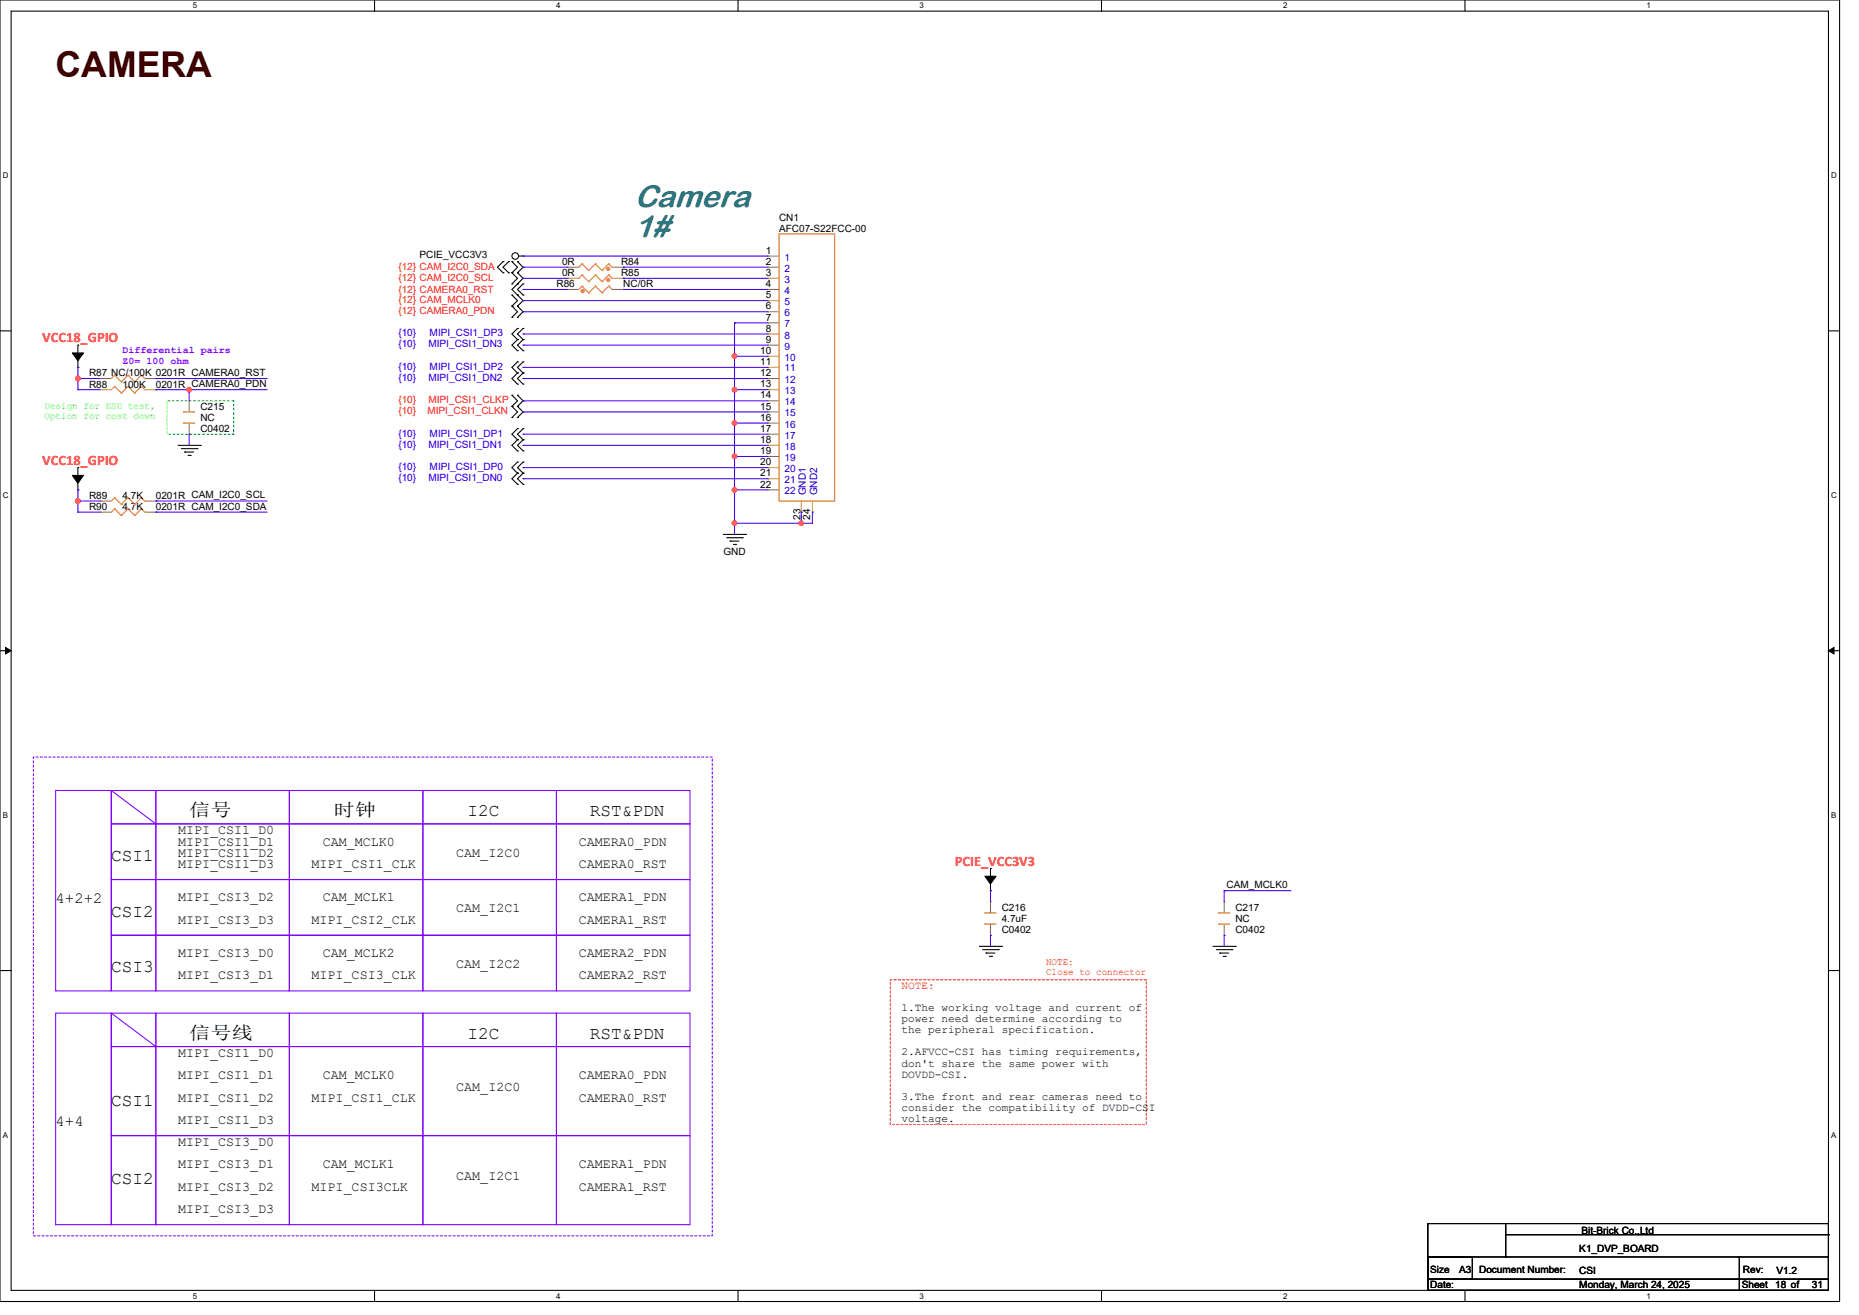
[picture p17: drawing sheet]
<svg xmlns="http://www.w3.org/2000/svg" width="297mm" height="210mm" viewBox="0 0 297 210" stroke-linecap="round" stroke-linejoin="round" font-family="sans-serif">
<defs><g id="words">
<text font-size="5.7" fill="#400000" x="8.9" y="12.3">CAMERA</text>
<g font-size="5.1" fill="#008080">
<text x="101.4" y="33">Camera</text>
<text x="101.3" y="37.8">1#</text>
</g>
<g font-size="2.8">
<text x="30.2" y="130.4">信号</text>
<text x="53.3" y="130.4">时钟</text>
<text x="74.7" y="130.4">I2C</text>
<text x="94.2" y="130.4">RST&amp;PDN</text>
<text x="17.8" y="137.5">CSI1</text>
<text x="17.8" y="146.4">CSI2</text>
<text x="17.8" y="155.3">CSI3</text>
<text x="30.2" y="165.9">信号线</text>
<text x="74.7" y="165.9">I2C</text>
<text x="94.2" y="165.9">RST&amp;PDN</text>
<text x="17.8" y="176.6">CSI1</text>
<text x="17.8" y="189.1">CSI2</text>
</g>
<g font-size="2.5">
<text x="8.9" y="144.2">4+2+2</text>
<text x="8.9" y="179.8">4+4</text>
</g>
<g font-size="2.3" fill="#f00">
<text x="6.8" y="54.7">VCC18_GPIO</text>
<text x="6.8" y="74.2">VCC18_GPIO</text>
<text x="152.5" y="138.2">PCIE_VCC3V3</text>
</g>
<g font-size="2.1">
<text x="28.4" y="133.3">MIPI_CSI1_D0</text>
<text x="28.4" y="135">MIPI_CSI1_D1</text>
<text x="28.4" y="136.8">MIPI_CSI1_D2</text>
<text x="51.6" y="135">CAM_MCLK0</text>
<text x="72.9" y="136.8">CAM_I2C0</text>
<text x="92.5" y="135">CAMERA0_PDN</text>
<text x="28.4" y="138.6">MIPI_CSI1_D3</text>
<text x="28.4" y="143.9">MIPI_CSI3_D2</text>
<text x="49.8" y="138.6">MIPI_CSI1_CLK</text>
<text x="51.6" y="143.9">CAM_MCLK1</text>
<text x="92.5" y="138.6">CAMERA0_RST</text>
<text x="92.5" y="143.9">CAMERA1_PDN</text>
<text x="28.4" y="147.5">MIPI_CSI3_D3</text>
<text x="49.8" y="147.5">MIPI_CSI2_CLK</text>
<text x="72.9" y="145.7">CAM_I2C1</text>
<text x="92.5" y="147.5">CAMERA1_RST</text>
<text x="28.4" y="152.8">MIPI_CSI3_D0</text>
<text x="51.6" y="152.8">CAM_MCLK2</text>
<text x="72.9" y="154.6">CAM_I2C2</text>
<text x="92.5" y="152.8">CAMERA2_PDN</text>
<text x="28.4" y="156.4">MIPI_CSI3_D1</text>
<text x="49.8" y="156.4">MIPI_CSI3_CLK</text>
<text x="92.5" y="156.4">CAMERA2_RST</text>
<text x="28.4" y="172.4">MIPI_CSI1_D1</text>
<text x="28.4" y="168.8">MIPI_CSI1_D0</text>
<text x="51.6" y="172.4">CAM_MCLK0</text>
<text x="92.5" y="172.4">CAMERA0_PDN</text>
<text x="28.4" y="179.5">MIPI_CSI1_D3</text>
<text x="28.4" y="175.9">MIPI_CSI1_D2</text>
<text x="49.8" y="175.9">MIPI_CSI1_CLK</text>
<text x="72.9" y="174.2">CAM_I2C0</text>
<text x="92.5" y="175.9">CAMERA0_RST</text>
<text x="28.4" y="183.1">MIPI_CSI3_D0</text>
<text x="28.4" y="190.2">MIPI_CSI3_D2</text>
<text x="28.4" y="186.6">MIPI_CSI3_D1</text>
<text x="49.8" y="190.2">MIPI_CSI3CLK</text>
<text x="51.6" y="186.6">CAM_MCLK1</text>
<text x="72.9" y="188.4">CAM_I2C1</text>
<text x="92.5" y="190.2">CAMERA1_RST</text>
<text x="92.5" y="186.6">CAMERA1_PDN</text>
<text x="28.4" y="193.7">MIPI_CSI3_D3</text>
</g>
<g font-size="1.8">
<text x="144" y="161.4">1.The working voltage and current of</text>
<text x="144" y="163.2">power need determine according to</text>
<text x="144" y="165">the peripheral specification.</text>
<text x="144" y="168.5">2.AFVCC-CSI has timing requirements,</text>
<text x="144" y="170.3">don't share the same power with</text>
<text x="144" y="172.1">DOVDD-CSI.</text>
<text x="144" y="175.7">3.The front and rear cameras need to</text>
<text x="144" y="177.4">consider the compatibility of DVDD-CSI</text>
<text x="144" y="179.2">voltage.</text>
</g>
<text font-size="1.8" fill="#f00" x="144" y="157.9">NOTE:</text>
<g font-size="1.6">
<text x="124.5" y="35.2">CN1</text>
<text x="67" y="41.3">PCIE_VCC3V3</text>
<text x="122.3" y="40.5">1</text>
<text x="124.5" y="37">AFC07-S22FCC-00</text>
<text x="88.9" y="45.9">R86</text>
<text x="89.8" y="42.3">0R</text>
<text x="89.8" y="44.1">0R</text>
<text x="99.2" y="42.3">R84</text>
<text x="99.2" y="44.1">R85</text>
<text x="99.6" y="45.9">NC/0R</text>
<text x="122.3" y="42.3">2</text>
<text x="122.3" y="44.1">3</text>
<text x="122.3" y="45.9">4</text>
<text x="122.3" y="47.6">5</text>
<text x="122.3" y="49.4">6</text>
<text x="122.3" y="51.2">7</text>
<text x="122.3" y="53">8</text>
<text x="121.4" y="56.5">10</text>
<text x="121.4" y="58.3">11</text>
<text x="122.3" y="54.7">9</text>
<text x="14.2" y="60.1">R87 NC/100K 0201R CAMERA0_RST</text>
<text x="14.2" y="61.9">R88</text>
<text x="19.6" y="61.9">100K</text>
<text x="24.9" y="61.9">0201R CAMERA0_PDN</text>
<text x="32" y="65.4">C215</text>
<text x="121.4" y="60.1">12</text>
<text x="121.4" y="61.9">13</text>
<text x="121.4" y="63.6">14</text>
<text x="121.4" y="65.4">15</text>
<text x="32" y="67.2">NC</text>
<text x="32" y="69">C0402</text>
<text x="121.4" y="67.2">16</text>
<text x="121.4" y="69">17</text>
<text x="121.4" y="70.7">18</text>
<text x="121.4" y="72.5">19</text>
<text x="121.4" y="74.3">20</text>
<text x="121.4" y="76.1">21</text>
<text x="121.4" y="77.9">22</text>
<text x="14.2" y="81.4">R90</text>
<text x="14.2" y="79.7">R89</text>
<text x="19.6" y="81.4">4.7K</text>
<text x="19.6" y="79.7">4.7K</text>
<text x="24.9" y="81.4">0201R CAM_I2C0_SDA</text>
<text x="24.9" y="79.7">0201R CAM_I2C0_SCL</text>
<text x="127.9" y="83" transform="rotate(-90 127.9 83)">23</text>
<text x="129.4" y="83" transform="rotate(-90 129.4 83)">24</text>
<text x="115.6" y="88.6">GND</text>
<text x="196" y="141.8">CAM_MCLK0</text>
<text x="160" y="145.5">C216</text>
<text x="160" y="147.2">4.7uF</text>
<text x="160" y="149">C0402</text>
<text x="197.4" y="145.5">C217</text>
<text x="197.4" y="147.2">NC</text>
<text x="197.4" y="149">C0402</text>
<text x="252.7" y="197">Bit-Brick Co.,Ltd</text>
<text x="228.5" y="203.2">Size</text>
<text x="233.1" y="203.2">A3</text>
<text x="236.3" y="203.2">Document Number:</text>
<text x="252.3" y="203.4">CSI</text>
<text x="252.3" y="199.9">K1_DVP_BOARD</text>
<text x="278.5" y="203.2">Rev:</text>
<text x="283.8" y="203.4">V1.2</text>
<text x="228.5" y="205.7">Date:</text>
<text x="252.3" y="205.7">Monday, March 24, 2025</text>
<text x="278.3" y="205.7">Sheet</text>
<text x="283.6" y="205.7">18 of</text>
<text x="289.5" y="205.7">31</text>
</g>
<g font-size="1.6" fill="#00c">
<text x="125.4" y="41.6">1</text>
<text x="125.4" y="43.4">2</text>
<text x="125.4" y="45.2">3</text>
<text x="125.4" y="46.9">4</text>
<text x="125.4" y="48.7">5</text>
<text x="125.4" y="50.5">6</text>
<text x="125.4" y="52.3">7</text>
<text x="125.4" y="54.1">8</text>
<text x="125.4" y="55.8">9</text>
<text x="125.4" y="57.6">10</text>
<text x="125.4" y="59.2">11</text>
<text x="125.4" y="61.2">12</text>
<text x="125.4" y="62.9">13</text>
<text x="125.4" y="64.7">14</text>
<text x="125.4" y="66.5">15</text>
<text x="125.4" y="68.3">16</text>
<text x="125.4" y="70.1">17</text>
<text x="125.4" y="71.8">18</text>
<text x="125.4" y="73.6">19</text>
<text x="125.4" y="75.4">20</text>
<text x="125.4" y="77.2">21</text>
<text x="125.4" y="79">22</text>
<text x="128.8" y="79.1" transform="rotate(-90 128.8 79.1)">GND1</text>
<text x="130.5" y="79.1" transform="rotate(-90 130.5 79.1)">GND2</text>
</g>
<g font-size="1.6" fill="#f00">
<text x="63.7" y="43">{12} CAM_I2C0_SDA</text>
<text x="63.7" y="44.8">{12} CAM_I2C0_SCL</text>
<text x="63.7" y="46.8">{12} CAMERA0_RST</text>
<text x="63.7" y="48.4">{12} CAM_MCLK0</text>
<text x="63.7" y="50.2">{12} CAMERA0_PDN</text>
<text x="63.7" y="64.4">{10}</text>
<text x="68.5" y="64.4">MIPI_CSI1_CLKP</text>
<text x="63.7" y="66.2">{10}</text>
<text x="68.3" y="66.2">MIPI_CSI1_CLKN</text>
<text x="167.1" y="154.2">NOTE:</text>
<text x="167.1" y="155.8">Close to connector</text>
</g>
<g font-size="1.6" fill="#00f">
<text x="63.7" y="53.7">{10}</text>
<text x="68.6" y="53.7">MIPI_CSI1_DP3</text>
<text x="63.7" y="55.5">{10}</text>
<text x="63.7" y="59">{10}</text>
<text x="68.5" y="55.5">MIPI_CSI1_DN3</text>
<text x="68.6" y="59">MIPI_CSI1_DP2</text>
<text x="63.7" y="60.8">{10}</text>
<text x="68.5" y="60.8">MIPI_CSI1_DN2</text>
<text x="63.7" y="69.7">{10}</text>
<text x="63.7" y="71.5">{10}</text>
<text x="68.5" y="71.5">MIPI_CSI1_DN1</text>
<text x="68.6" y="69.7">MIPI_CSI1_DP1</text>
<text x="63.7" y="75">{10}</text>
<text x="63.7" y="76.8">{10}</text>
<text x="68.5" y="76.8">MIPI_CSI1_DN0</text>
<text x="68.6" y="75">MIPI_CSI1_DP0</text>
</g>
<g font-size="1.6" fill="#8000ff">
<text x="19.6" y="56.5">Differential pairs</text>
<text x="19.6" y="58">Z0= 100 ohm</text>
</g>
<g font-size="1.6" fill="#0f0">
<text x="7.1" y="65.3">Design for ESD test,</text>
<text x="7.1" y="66.9">Option for cost down</text>
</g>
<g font-size="1.3">
<text x="30.8" y="1.3">5</text>
<text x="88.9" y="1.3">4</text>
<text x="146.9" y="1.3">3</text>
<text x="205" y="1.3">2</text>
<text x="263.1" y="1.3">1</text>
<text x=".4" y="28.5">D</text>
<text x="292.5" y="28.5">D</text>
<text x=".4" y="79.5">C</text>
<text x="292.5" y="79.5">C</text>
<text x=".4" y="130.6">B</text>
<text x="292.5" y="130.6">B</text>
<text x=".4" y="181.7">A</text>
<text x="292.5" y="181.7">A</text>
<text x="30.8" y="207.4">5</text>
<text x="88.9" y="207.4">4</text>
<text x="146.9" y="207.4">3</text>
<text x="205" y="207.4">2</text>
<text x="263.1" y="207.4">1</text>
</g>
</g></defs>
<path d="M0 0h293.9v207.8h-293.9zM1.8 1.8h290.3v204.3h-290.3z" fill="none" stroke="#000" stroke-width=".17"/>
<g fill="#fff">
<path d="M30.8 .2h.7v1.4h-.7z"/>
<path d="M30.8 206.2h.7v1.5h-.7z"/>
</g>
<path d="M59.8 0v1.8M59.8 206.1v1.7" fill="none" stroke="#000" stroke-width=".17"/>
<g fill="#fff">
<path d="M88.9 .2h.7v1.4h-.7z"/>
<path d="M88.9 206.2h.7v1.5h-.7z"/>
</g>
<path d="M117.9 0v1.8M117.9 206.1v1.7" fill="none" stroke="#000" stroke-width=".17"/>
<g fill="#fff">
<path d="M146.9 .2h.7v1.4h-.7z"/>
<path d="M146.9 206.2h.7v1.5h-.7z"/>
</g>
<path d="M176 0v1.8M176 206.1v1.7" fill="none" stroke="#000" stroke-width=".17"/>
<g fill="#fff">
<path d="M205 .2h.7v1.4h-.7z"/>
<path d="M205 206.2h.7v1.5h-.7z"/>
</g>
<path d="M234.1 0v1.8M234.1 206.1v1.7" fill="none" stroke="#000" stroke-width=".17"/>
<g fill="#fff">
<path d="M263.1 .2h.7v1.4h-.7z"/>
<path d="M263.1 206.2h.7v1.5h-.7z"/>
<path d="M.4 27.3h1v1.4h-1z"/>
<path d="M292.6 27.3h.9v1.4h-.9z"/>
<path d="M.4 78.4h1v1.4h-1z"/>
<path d="M292.6 78.4h.9v1.4h-.9z"/>
</g>
<path d="M0 52.8h1.8M292.1 52.8h1.8" fill="none" stroke="#000" stroke-width=".17"/>
<g fill="#fff">
<path d="M.4 129.4h.9v1.5h-.9z"/>
<path d="M292.6 129.4h.8v1.5h-.8z"/>
</g>
<path d="M0 103.9h1.8M292.1 103.9h1.8" fill="none" stroke="#000" stroke-width=".17"/>
<path d="M.9 103.4l.9 .5-.9 .5zM292.1 103.9l.9-.5v1z" fill="#000" stroke="#000" stroke-width=".16"/>
<g fill="#fff">
<path d="M.4 180.5h.9v1.4h-.9z"/>
<path d="M292.6 180.5h.8v1.4h-.8z"/>
</g>
<g fill="none" stroke="#000" stroke-width=".17">
<path d="M12.4 58.7h.1M12.4 55.1h.1M12.4 55.1v2M12.4 57.4v1.3M80.4 43.6h.1M80.4 41.8h.1M80.4 41.8l-.9 .9 .9 .9M81.3 41.8h.1M81.3 43.6h.1M81.3 41.8l-.9 .9 .9 .9M81.8 41.8h.1M81.8 43.6h.1"/>
<path d="M81.8 45.3h.1M81.8 48.9h.1M81.8 47.1h.1M81.8 50.7h.1M81.8 41.8l.9 .9-.9 .9M81.8 43.6l.9 .8-.9 .9M81.8 47.1l.9 .9-.9 .9M81.8 48.9l.9 .9-.9 .9M82.7 43.6h.1M82.7 41.8h.1M82.7 45.3h.1M82.7 47.1h.1"/>
<path d="M82.7 48.9h.1M82.7 50.7h.1M82.7 52.5h.1M82.7 54.2h.1M82.7 56h.1M82.7 57.8h.1M82.7 59.6h.1M82.7 41.8l.9 .9-.9 .9M82.7 43.6l.9 .8-1.8 1.8 1.8 1.8-.9 .9M82.7 48.9l.9 .9-.9 .9M82.7 52.5l-.9 .8 .9 .9M82.7 54.2l-.9 .9 .9 .9"/>
<path d="M82.7 57.8l-.9 .9 .9 .9M82.7 59.6l-.9 .9 .9 .8M82.9 40.9h.7M83.6 40.9h.1M83.6 45.3h.1M83.6 47.1h.1M83.6 52.5h.1M83.6 54.2h.1M83.6 56h.1M83.6 57.8h.1M83.6 59.6h.1M83.6 45.3l-.9 .9 .9 .9"/>
<path d="M83.6 52.5l-.9 .8 .9 .9M83.6 54.2l-.9 .9 .9 .9M83.6 57.8l-.9 .9 .9 .9M83.6 59.6l-.9 .9 .9 .8M12.4 78.2h.1M12.4 74.7h.1M12.4 74.7v1.9M12.4 77v1.2M28.4 71.1h3.6M29 71.6h2.5M29.5 72.2h.1M29.5 72.2h1.4"/>
<path d="M30 72.7h.4M30.4 72.7h.1M31.5 71.6h.1M32 71.1h.1M81.8 64.9h.1M81.8 63.1h.1M81.8 66.7h.1M81.8 63.1l.9 .9-.9 .9M81.8 64.9l.9 .9-.9 .9M82.7 61.3h.1M82.7 63.1h.1M82.7 64.9h.1"/>
<path d="M82.7 66.7h.1M82.7 68.5h.1M82.7 70.2h.1M82.7 72h.1M82.7 73.8h.1M82.7 75.6h.1M82.7 77.3h.1M82.7 63.1l.9 .9-.9 .9M82.7 64.9l.9 .9-.9 .9M82.7 68.5l-.9 .8 .9 .9M82.7 70.2l-.9 .9 .9 .9M82.7 73.8l-.9 .9 .9 .9"/>
<path d="M82.7 75.6l-.9 .9 .9 .8M83.6 61.3h.1M83.6 68.5h.1M83.6 70.2h.1M83.6 72h.1M83.6 73.8h.1M83.6 75.6h.1M83.6 77.3h.1M83.6 68.5l-.9 .8 .9 .9M83.6 70.2l-.9 .9 .9 .9M83.6 73.8l-.9 .9 .9 .9M83.6 75.6l-.9 .9 .9 .8"/>
<path d="M115.6 85.3h3.5M116.1 85.9h2.5M116.6 86.4h.1M116.6 86.4h1.5M117.2 86.9h.3M117.5 86.9h.1M118.6 85.9h.1M119.1 85.3h.1M158.2 138.7h.1M158.2 138.7v1.9M0 155h1.8M156.5 151.1h3.5"/>
<path d="M157 151.7h2.5M157.5 152.2h.1M157.5 152.2h1.5M158.1 152.7h.3M158.2 142.2h.1M158.2 141v1.2M158.4 152.7h.1M159.5 151.7h.1M160 151.1h.1M193.8 151.1h3.6M194.3 151.7h2.5M194.9 152.2h.1"/>
<path d="M194.9 152.2h1.4M195.4 152.7h.4M195.8 152.7h.1M196.8 151.7h.1M197.4 151.1h.1M292.1 155h1.8M228.1 195.4h64v10.7h-64zM240.6 197.2h51.5M240.6 195.4v5.3M292.1 197.2h.1M228.1 200.7h7.1v3.6h-7.1zM228.1 200.7h49.8v3.6h-49.8z"/>
<path d="M228.1 204.3h49.8v1.8h-49.8zM240.6 200.7h.1M277.9 200.7h14.2v3.6h-14.2zM277.9 204.3h14.2v1.8h-14.2z"/>
<circle cx="82.3" cy="40.9" r=".53"/>
</g>
<path d="M142.2 156.5h40.9v23.1h-40.9z" fill="none" stroke="#f00" stroke-width=".17" stroke-dasharray=".3 .3"/>
<path d="M26.7 64h10.6v5.3h-10.6z" fill="none" stroke="#0f0" stroke-width=".17" stroke-dasharray=".3 .3"/>
<path d="M5.3 120.9h108.5v76.5h-108.5z" fill="none" stroke="#8000ff" stroke-width=".17" stroke-dasharray=".3 .3"/>
<g fill="none" stroke="#8000ff" stroke-width=".17">
<path d="M8.9 126.2h8.9v32h-8.9zM17.8 126.2h7.1v5.4h-7.1zM17.8 131.6h7.1v8.9h-7.1zM17.8 126.2l7.1 5.4M24.9 126.2h21.3v5.4h-21.3zM24.9 131.6h21.3v8.9h-21.3zM24.9 131.6h.1M46.2 131.6h21.4v8.9h-21.4zM46.2 126.2h21.4v5.4h-21.4zM67.6 126.2h21.3v5.4h-21.3zM67.6 131.6h21.3v8.9h-21.3zM88.9 126.2h21.3v5.4h-21.3z"/>
<path d="M88.9 131.6h21.3v8.9h-21.3zM17.8 140.5h7.1v8.9h-7.1zM17.8 149.4h7.1v8.8h-7.1zM24.9 140.5h21.3v8.9h-21.3zM24.9 149.4h21.3v8.8h-21.3zM46.2 149.4h21.4v8.8h-21.4zM46.2 140.5h21.4v8.9h-21.4zM67.6 140.5h21.3v8.9h-21.3zM67.6 149.4h21.3v8.8h-21.3zM88.9 140.5h21.3v8.9h-21.3zM88.9 149.4h21.3v8.8h-21.3zM8.9 161.8h8.9v33.8h-8.9z"/>
<path d="M17.8 161.8h7.1v5.3h-7.1zM17.8 167.1h7.1v14.3h-7.1zM17.8 161.8l7.1 5.3M24.9 167.1h21.3v14.3h-21.3zM24.9 161.8h21.3v5.3h-21.3zM24.9 167.1h.1M46.2 161.8h21.4v5.3h-21.4zM46.2 167.1h21.4v14.3h-21.4zM67.6 161.8h21.3v5.3h-21.3zM67.6 167.1h21.3v14.3h-21.3zM88.9 167.1h21.3v14.3h-21.3zM88.9 161.8h21.3v5.3h-21.3z"/>
<path d="M17.8 181.4h7.1v14.2h-7.1zM24.9 181.4h21.3v14.2h-21.3zM46.2 181.4h21.4v14.2h-21.4zM67.6 181.4h21.3v14.2h-21.3zM88.9 181.4h21.3v14.2h-21.3z"/>
</g>
<g fill="#000" stroke="#000" stroke-width=".17">
<path d="M11.6 56.4h1.7l-.9 1.2z" fill-rule="evenodd"/>
<path d="M11.6 75.9h1.7l-.9 1.3z" fill-rule="evenodd"/>
<path d="M157.4 139.9h1.7l-.9 1.3z" fill-rule="evenodd"/>
</g>
<g fill="none" stroke="#cc8006" stroke-width=".17">
<path d="M124.5 37.3h8.8v42.7h-8.8zM18.3 59.9h.1M18.3 59.9l-.5 .6M18.3 59.9l1.1 1.1M20.4 59.9h.1M20.4 59.9l-1 1.1M20.4 59.9l1.1 1.1M22.6 59.9h.1M22.6 59.9l-1.1 1.1M22.6 59.9l.5 .6M92.5 42.7h.1M92.5 44.4h.1"/>
<path d="M93 42.1h.1M93 43.9h.1M93 45.7h.1M93 42.1l1.1 1.1M93 42.1l-.5 .6M93 43.9l1.1 1.1M93 43.9l-.5 .5M93 45.7l-.5 .5M93 45.7l1.1 1.1M94.1 43.2h.1M94.1 45h.1M94.1 46.8h.1"/>
<path d="M95.1 42.1h.1M95.1 43.9h.1M95.1 45.7h.1M95.1 42.1l1.1 1.1M95.1 42.1l-1 1.1M95.1 43.9l1.1 1.1M95.1 43.9l-1 1.1M95.1 45.7l-1 1.1M95.1 45.7l1.1 1.1M96.2 43.2h.1M96.2 45h.1M96.2 46.8h.1"/>
<path d="M97.3 42.1h.1M97.3 43.9h.1M97.3 45.7h.1M97.3 42.1l.5 .6M97.3 42.1l-1.1 1.1M97.3 43.9l.5 .5M97.3 43.9l-1.1 1.1M97.3 45.7l-1.1 1.1M97.3 45.7l.5 .5M97.8 46.2h.1M18.3 61.7h.1M18.3 79.5h.1"/>
<path d="M18.3 61.7l-.5 .5M18.3 61.7l1.1 1.1M18.3 79.5l-.5 .5M18.3 79.5l1.1 1M19.4 61h.1M19.4 62.8h.1M20.4 61.7h.1M20.4 79.5h.1M20.4 61.7l-1 1.1M20.4 61.7l1.1 1.1M20.4 79.5l-1 1M20.4 79.5l1.1 1"/>
<path d="M21.5 61h.1M21.5 62.8h.1M22.6 61.7h.1M22.6 79.5h.1M22.6 61.7l-1.1 1.1M22.6 61.7l.5 .5M22.6 79.5l-1.1 1M22.6 79.5l.5 .5M23.1 60.5h.1M23.1 62.2h.1M29.3 65.8h.1M29.3 67.6h.1"/>
<path d="M29.3 65.8h1.8M29.3 67.6h1.8M18.3 81.3h.1M18.3 81.3l-.5 .5M18.3 81.3l1.1 1M19.4 82.3h.1M19.4 80.5h.1M20.4 81.3h.1M20.4 81.3l-1 1M20.4 81.3l1.1 1M21.5 82.3h.1M21.5 80.5h.1"/>
<path d="M22.6 81.3h.1M22.6 81.3l-1.1 1M22.6 81.3l.5 .5M23.1 81.8h.1M23.1 80h.1M157.4 145.8h.1M157.4 147.6h.1M157.4 145.8h1.7M157.4 147.6h1.7M194.7 145.8h.1M194.7 147.6h.1M194.7 145.8h1.8"/>
<path d="M194.7 147.6h1.8"/>
</g>
<g fill="none" stroke="#a84" stroke-width=".17">
<path d="M90.7 42.7h.1M90.7 44.4h.1M90.7 46.2h.1M90.7 42.7h1.8M90.7 44.4h1.8M90.7 46.2h1.8M97.8 42.7h1.8M97.8 44.4h1.8M97.8 46.2h1.8M99.6 42.7h.1M99.6 44.4h.1M99.6 46.2h.1"/>
<path d="M122.7 40.9h.1M122.7 42.7h.1M122.7 44.4h.1M122.7 46.2h.1M122.7 48h.1M122.7 49.8h.1M122.7 51.6h.1M122.7 53.3h.1M122.7 55.1h.1M122.7 56.9h.1M122.7 58.7h.1M122.7 42.7h1.8"/>
<path d="M122.7 44.4h1.8M122.7 46.2h1.8M122.7 40.9h1.8M122.7 48h1.8M122.7 49.8h1.8M122.7 51.6h1.8M122.7 53.3h1.8M122.7 55.1h1.8M122.7 56.9h1.8M122.7 58.7h1.8M16 60.5h.1M16 62.2h.1"/>
<path d="M16 60.5h1.8M16 62.2h1.8M23.1 60.5h1.8M23.1 62.2h1.8M24.9 60.5h.1M24.9 62.2h.1M30.2 64h.1M30.2 69.3h.1M30.2 64v1.8M30.2 67.6v1.7M122.7 60.5h.1M122.7 62.2h.1"/>
<path d="M122.7 64h.1M122.7 65.8h.1M122.7 67.6h.1M122.7 69.3h.1M122.7 71.1h.1M122.7 72.9h.1M122.7 74.7h.1M122.7 76.5h.1M122.7 78.2h.1M122.7 60.5h1.8M122.7 62.2h1.8M122.7 64h1.8"/>
<path d="M122.7 65.8h1.8M122.7 67.6h1.8M122.7 69.3h1.8M122.7 71.1h1.8M122.7 72.9h1.8M122.7 74.7h1.8M122.7 76.5h1.8M122.7 78.2h1.8M16 81.8h.1M16 80h.1M16 81.8h1.8M16 80h1.8"/>
<path d="M23.1 81.8h1.8M23.1 80h1.8M24.9 81.8h.1M24.9 80h.1M128 81.8h.1M128 80v1.8M129.8 81.8h.1M129.8 80v1.8M158.2 144h.1M158.2 149.4h.1M158.2 144v1.8M158.2 147.6v1.8"/>
<path d="M195.6 144h.1M195.6 149.4h.1M195.6 144v1.8M195.6 147.6v1.8"/>
</g>
<g fill="#cc8006" stroke="#cc8006" stroke-width=".17">
<circle cx="97.2" cy="42.9" r=".26"/>
<circle cx="97.2" cy="44.7" r=".26"/>
<circle cx="93.1" cy="46.5" r=".26"/>
</g>
<g fill="none" stroke="#4200ff" stroke-width=".17">
<path d="M12.4 58.7h.1M12.4 58.7v3.5M83.6 40.9h.1M83.6 42.7h.1M83.6 44.4h.1M83.6 46.2h.1M83.6 48h.1M83.6 49.8h.1M83.6 53.3h.1M83.6 55.1h.1M83.6 58.7h.1M83.6 40.9h39.1"/>
<path d="M83.6 42.7h7.1M83.6 44.4h7.1M83.6 46.2h7.1M83.6 48h39.1M83.6 49.8h39.1M83.6 53.3h39.1M83.6 55.1h39.1M83.6 58.7h39.1M99.6 42.7h.1M99.6 44.4h.1M99.6 46.2h.1M99.6 42.7h23.1"/>
<path d="M99.6 44.4h23.1M99.6 46.2h23.1M117.3 51.6h.1M117.3 56.9h.1M117.3 51.6h5.4M117.3 51.6v33.7M117.3 56.9h5.4M12.4 60.5h.1M12.4 62.2h.1M12.4 78.2h.1M12.4 78.2v3.6M12.4 60.5h3.6"/>
<path d="M12.4 62.2h3.6M24.9 60.5h.1M24.9 62.2h.1M24.9 60.5h17.8M24.9 62.2h17.8M30.2 62.2h.1M30.2 69.3h.1M30.2 62.2v1.8M30.2 69.3v1.8M83.6 60.5h.1M83.6 64h.1M83.6 65.8h.1"/>
<path d="M83.6 69.3h.1M83.6 71.1h.1M83.6 74.7h.1M83.6 76.5h.1M83.6 60.5h39.1M83.6 64h39.1M83.6 65.8h39.1M83.6 69.3h39.1M83.6 71.1h39.1M83.6 74.7h39.1M83.6 76.5h39.1M117.3 62.2h.1"/>
<path d="M117.3 67.6h.1M117.3 72.9h.1M117.3 78.2h.1M117.3 62.2h5.4M117.3 67.6h5.4M117.3 72.9h5.4M117.3 78.2h5.4M12.4 80h.1M12.4 81.8h.1M12.4 80h3.6M12.4 81.8h3.6M24.9 80h.1"/>
<path d="M24.9 81.8h.1M24.9 80h17.8M24.9 81.8h17.8M117.3 83.6h.1M128 81.8h.1M128 83.6h.1M128 81.8v1.8M129.8 81.8h.1M129.8 81.8v1.8h-12.5M158.2 142.2h.1M158.2 149.4h.1M158.2 142.2v1.8"/>
<path d="M158.2 149.4v1.7M195.6 142.2h.1M195.6 149.4h.1M195.6 142.2v1.8M195.6 149.4v1.7M195.6 142.2h10.6"/>
</g>
<g fill="#f00" stroke="#f00" stroke-width=".17">
<circle cx="12.4" cy="60.4" r=".35"/>
<circle cx="30.2" cy="62.2" r=".35"/>
<circle cx="12.4" cy="80" r=".35"/>
<circle cx="117.3" cy="56.9" r=".35"/>
<circle cx="117.3" cy="67.6" r=".35"/>
<circle cx="117.3" cy="62.2" r=".35"/>
<circle cx="117.3" cy="72.9" r=".35"/>
<circle cx="117.3" cy="83.6" r=".35"/>
<circle cx="117.3" cy="78.2" r=".35"/>
<circle cx="128" cy="83.6" r=".35"/>
</g>
<use href="#words"/>
</svg>
